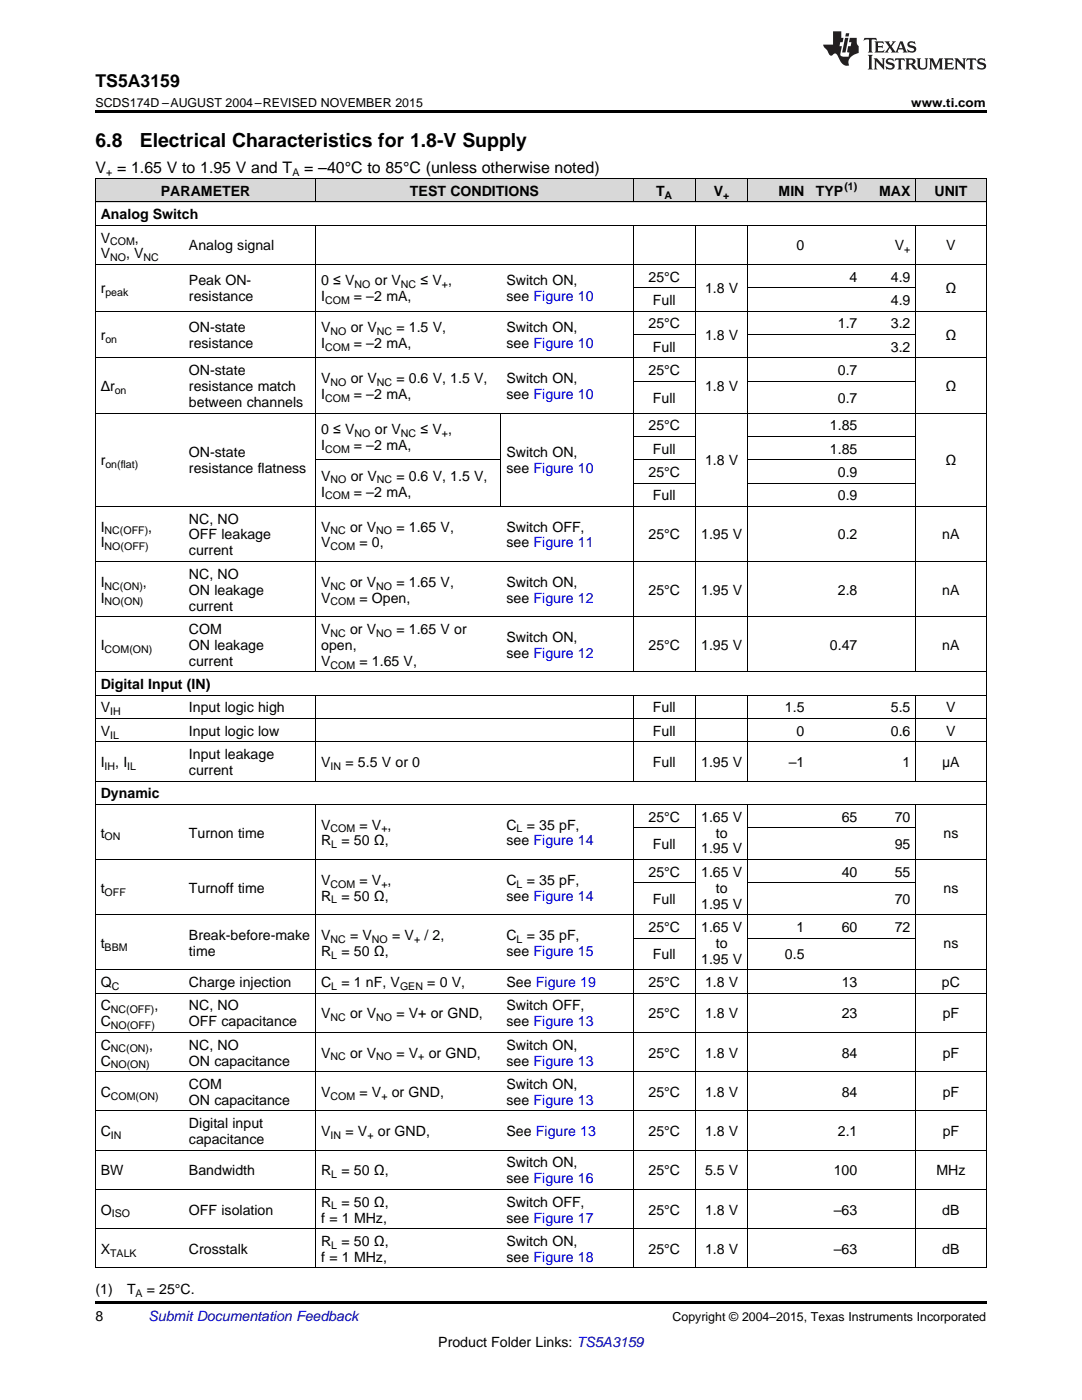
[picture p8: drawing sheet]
<svg xmlns="http://www.w3.org/2000/svg" width="216mm" height="279mm" viewBox="0 0 216 279" stroke-linecap="round" stroke-linejoin="round" font-family="sans-serif">
<defs><g id="words">
<g font-size="3.9">
<text x="19" y="29.3">6.8</text>
<text x="27.9" y="29.3">Electrical Characteristics for 1.8-V Supply</text>
</g>
<text font-size="3.5" x="19" y="17.3">TS5A3159</text>
<g font-size="3.2">
<text x="19" y="34.4">V = 1.65 V to 1.95 V and T</text>
<text x="60.7" y="34.4">= –40°C to 85°C (unless otherwise noted)</text>
</g>
<g font-size="2.8">
<text x="32.1" y="39.1">PARAMETER</text>
<text x="81.8" y="39.1">TEST CONDITIONS</text>
<text x="130.9" y="39.1">T</text>
<text x="142.5" y="39.1">V</text>
<text x="155.4" y="39.1">MIN</text>
<text x="162.8" y="39.1">TYP</text>
<text x="175.4" y="39.1">MAX</text>
<text x="186.5" y="39.1">UNIT</text>
<text x="20.1" y="43.7">Analog Switch</text>
<text x="20.1" y="48.4">V</text>
<text x="20.1" y="51.6">V</text>
<text x="25.1" y="51.6">, V</text>
<text x="26.9" y="48.4">,</text>
<text x="37.7" y="50">Analog signal</text>
<text x="159" y="50">0</text>
<text x="178.6" y="50">V</text>
<text x="188.8" y="50">V</text>
<text x="20.1" y="58.6">r</text>
<text x="37.7" y="57">Peak ON-</text>
<text x="64.1" y="57">0 ≤ V</text>
<text x="74.8" y="57">or V</text>
<text x="83.9" y="57">≤ V ,</text>
<text x="101.1" y="57">Switch ON,</text>
<text x="129.4" y="56.2">25°C</text>
<text x="140.7" y="58.6">1.8 V</text>
<text x="169.5" y="56.2">4</text>
<text x="177.8" y="56.2">4.9</text>
<text x="188.7" y="58.6">Ω</text>
<text x="37.7" y="60.1">resistance</text>
<text x="64.1" y="60.1">I</text>
<text x="70.6" y="60.1">= –2 mA,</text>
<text x="101.1" y="60.1">see Figure 10</text>
<text x="129.4" y="65.5">25°C</text>
<text x="130.3" y="60.9">Full</text>
<text x="167.2" y="65.5">1.7</text>
<text x="177.8" y="60.9">4.9</text>
<text x="177.8" y="65.5">3.2</text>
<text x="20.1" y="67.9">r</text>
<text x="37.7" y="66.3">ON-state</text>
<text x="37.7" y="69.5">resistance</text>
<text x="64.1" y="66.3">V</text>
<text x="64.1" y="69.5">I</text>
<text x="70" y="66.3">or V</text>
<text x="70.6" y="69.5">= –2 mA,</text>
<text x="79.1" y="66.3">= 1.5 V,</text>
<text x="101.1" y="66.3">Switch ON,</text>
<text x="101.1" y="69.5">see Figure 10</text>
<text x="130.3" y="70.2">Full</text>
<text x="140.7" y="67.9">1.8 V</text>
<text x="177.8" y="70.2">3.2</text>
<text x="188.7" y="67.9">Ω</text>
<text x="37.7" y="74.9">ON-state</text>
<text x="64.1" y="76.4">V</text>
<text x="70" y="76.4">or V</text>
<text x="79.1" y="76.4">= 0.6 V, 1.5 V,</text>
<text x="101.1" y="76.4">Switch ON,</text>
<text x="129.4" y="74.9">25°C</text>
<text x="167.2" y="74.9">0.7</text>
<text x="20.1" y="78">Δr</text>
<text x="37.7" y="78">resistance match</text>
<text x="37.7" y="81.2">between channels</text>
<text x="64.1" y="79.6">I</text>
<text x="70.6" y="79.6">= –2 mA,</text>
<text x="101.1" y="79.6">see Figure 10</text>
<text x="130.3" y="80.4">Full</text>
<text x="140.7" y="78">1.8 V</text>
<text x="167.2" y="80.4">0.7</text>
<text x="188.7" y="78">Ω</text>
<text x="64.1" y="86.6">0 ≤ V</text>
<text x="64.1" y="89.8">I</text>
<text x="70.6" y="89.8">= –2 mA,</text>
<text x="74.8" y="86.6">or V</text>
<text x="83.9" y="86.6">≤ V ,</text>
<text x="129.4" y="85.9">25°C</text>
<text x="165.6" y="85.9">1.85</text>
<text x="20.1" y="92.9">r</text>
<text x="37.7" y="91.3">ON-state</text>
<text x="37.7" y="94.4">resistance flatness</text>
<text x="64.1" y="95.9">V</text>
<text x="70" y="95.9">or V</text>
<text x="79.1" y="95.9">= 0.6 V, 1.5 V,</text>
<text x="101.1" y="91.3">Switch ON,</text>
<text x="101.1" y="94.4">see Figure 10</text>
<text x="129.4" y="95.2">25°C</text>
<text x="130.3" y="90.5">Full</text>
<text x="140.7" y="92.9">1.8 V</text>
<text x="165.6" y="90.5">1.85</text>
<text x="167.2" y="95.2">0.9</text>
<text x="188.7" y="92.9">Ω</text>
<text x="64.1" y="99.1">I</text>
<text x="70.6" y="99.1">= –2 mA,</text>
<text x="130.3" y="99.8">Full</text>
<text x="167.2" y="99.8">0.9</text>
<text x="20.1" y="106.1">I</text>
<text x="29.6" y="106.1">,</text>
<text x="37.7" y="104.5">NC, NO</text>
<text x="37.7" y="107.7">OFF leakage</text>
<text x="64.1" y="106.1">V</text>
<text x="69.8" y="106.1">or V</text>
<text x="79.1" y="106.1">= 1.65 V,</text>
<text x="101.1" y="106.1">Switch OFF,</text>
<text x="129.4" y="107.7">25°C</text>
<text x="139.9" y="107.7">1.95 V</text>
<text x="167.2" y="107.7">0.2</text>
<text x="188" y="107.7">nA</text>
<text x="20.1" y="109.3">I</text>
<text x="37.7" y="110.8">current</text>
<text x="64.1" y="109.3">V</text>
<text x="71.7" y="109.3">= 0,</text>
<text x="101.1" y="109.3">see Figure 11</text>
<text x="20.1" y="117.1">I</text>
<text x="28.5" y="117.1">,</text>
<text x="37.7" y="115.5">NC, NO</text>
<text x="37.7" y="118.7">ON leakage</text>
<text x="64.1" y="117.1">V</text>
<text x="69.8" y="117.1">or V</text>
<text x="79.1" y="117.1">= 1.65 V,</text>
<text x="101.1" y="117.1">Switch ON,</text>
<text x="129.4" y="118.7">25°C</text>
<text x="139.9" y="118.7">1.95 V</text>
<text x="167.2" y="118.7">2.8</text>
<text x="188" y="118.7">nA</text>
<text x="20.1" y="120.3">I</text>
<text x="37.7" y="121.8">current</text>
<text x="64.1" y="120.3">V</text>
<text x="71.7" y="120.3">= Open,</text>
<text x="101.1" y="120.3">see Figure 12</text>
<text x="20.1" y="129.7">I</text>
<text x="37.7" y="126.5">COM</text>
<text x="37.7" y="129.7">ON leakage</text>
<text x="64.1" y="126.5">V</text>
<text x="64.1" y="129.7">open,</text>
<text x="69.8" y="126.5">or V</text>
<text x="79.1" y="126.5">= 1.65 V or</text>
<text x="101.1" y="128.1">Switch ON,</text>
<text x="101.1" y="131.3">see Figure 12</text>
<text x="129.4" y="129.7">25°C</text>
<text x="139.9" y="129.7">1.95 V</text>
<text x="165.6" y="129.7">0.47</text>
<text x="188" y="129.7">nA</text>
<text x="20.1" y="137.5">Digital Input (IN)</text>
<text x="37.7" y="132.9">current</text>
<text x="64.1" y="132.9">V</text>
<text x="71.7" y="132.9">= 1.65 V,</text>
<text x="20.1" y="142.2">V</text>
<text x="37.7" y="142.2">Input logic high</text>
<text x="130.3" y="142.2">Full</text>
<text x="156.6" y="142.2">1.5</text>
<text x="177.8" y="142.2">5.5</text>
<text x="188.8" y="142.2">V</text>
<text x="20.1" y="146.8">V</text>
<text x="37.7" y="146.8">Input logic low</text>
<text x="130.3" y="146.8">Full</text>
<text x="159" y="146.8">0</text>
<text x="177.8" y="146.8">0.6</text>
<text x="188.8" y="146.8">V</text>
<text x="20.1" y="153.1">I</text>
<text x="23" y="153.1">, I</text>
<text x="37.7" y="151.5">Input leakage</text>
<text x="37.7" y="154.7">current</text>
<text x="64.1" y="153.1">V</text>
<text x="68.9" y="153.1">= 5.5 V or 0</text>
<text x="130.3" y="153.1">Full</text>
<text x="139.9" y="153.1">1.95 V</text>
<text x="157.4" y="153.1">–1</text>
<text x="180.1" y="153.1">1</text>
<text x="188" y="153.1">μA</text>
<text x="20.1" y="159.3">Dynamic</text>
<text x="20.1" y="167.1">t</text>
<text x="37.7" y="167.1">Turnon time</text>
<text x="64.1" y="165.6">V</text>
<text x="71.7" y="165.6">= V ,</text>
<text x="101.1" y="165.6">C</text>
<text x="105.1" y="165.6">= 35 pF,</text>
<text x="129.4" y="164">25°C</text>
<text x="139.9" y="164">1.65 V</text>
<text x="142.8" y="167.1">to</text>
<text x="168" y="164">65</text>
<text x="178.5" y="164">70</text>
<text x="188.3" y="167.1">ns</text>
<text x="64.1" y="168.7">R</text>
<text x="68.1" y="168.7">= 50 Ω,</text>
<text x="101.1" y="168.7">see Figure 14</text>
<text x="130.3" y="169.5">Full</text>
<text x="139.9" y="170.3">1.95 V</text>
<text x="178.5" y="169.5">95</text>
<text x="20.1" y="178.2">t</text>
<text x="37.7" y="178.2">Turnoff time</text>
<text x="64.1" y="176.6">V</text>
<text x="64.1" y="179.7">R</text>
<text x="68.1" y="179.7">= 50 Ω,</text>
<text x="71.7" y="176.6">= V ,</text>
<text x="101.1" y="176.6">C</text>
<text x="101.1" y="179.7">see Figure 14</text>
<text x="105.1" y="176.6">= 35 pF,</text>
<text x="129.4" y="175">25°C</text>
<text x="139.9" y="175">1.65 V</text>
<text x="142.8" y="178.2">to</text>
<text x="168" y="175">40</text>
<text x="178.5" y="175">55</text>
<text x="188.3" y="178.2">ns</text>
<text x="129.4" y="186">25°C</text>
<text x="130.3" y="180.5">Full</text>
<text x="139.9" y="181.3">1.95 V</text>
<text x="139.9" y="186">1.65 V</text>
<text x="159" y="186">1</text>
<text x="168" y="186">60</text>
<text x="178.5" y="180.5">70</text>
<text x="178.5" y="186">72</text>
<text x="20.1" y="189.2">t</text>
<text x="37.7" y="187.6">Break-before-make</text>
<text x="37.7" y="190.7">time</text>
<text x="64.1" y="187.6">V</text>
<text x="64.1" y="190.7">R</text>
<text x="68.1" y="190.7">= 50 Ω,</text>
<text x="69.8" y="187.6">= V</text>
<text x="78.2" y="187.6">= V</text>
<text x="84.7" y="187.6">/ 2,</text>
<text x="101.1" y="187.6">C</text>
<text x="101.1" y="190.7">see Figure 15</text>
<text x="105.1" y="187.6">= 35 pF,</text>
<text x="130.3" y="191.5">Full</text>
<text x="142.8" y="189.2">to</text>
<text x="156.6" y="191.5">0.5</text>
<text x="188.3" y="189.2">ns</text>
<text x="20.1" y="197">Q</text>
<text x="37.7" y="197">Charge injection</text>
<text x="64.1" y="197">C</text>
<text x="68.1" y="197">= 1 nF, V</text>
<text x="85.3" y="197">= 0 V,</text>
<text x="101.1" y="197">See Figure 19</text>
<text x="129.4" y="197">25°C</text>
<text x="139.9" y="192.3">1.95 V</text>
<text x="140.7" y="197">1.8 V</text>
<text x="168" y="197">13</text>
<text x="188" y="197">pC</text>
<text x="20.1" y="201.6">C</text>
<text x="30.8" y="201.6">,</text>
<text x="37.7" y="201.6">NC, NO</text>
<text x="64.1" y="203.2">V</text>
<text x="69.8" y="203.2">or V</text>
<text x="79.1" y="203.2">= V+ or GND,</text>
<text x="101.1" y="201.6">Switch OFF,</text>
<text x="129.4" y="203.2">25°C</text>
<text x="140.7" y="203.2">1.8 V</text>
<text x="168" y="203.2">23</text>
<text x="188.1" y="203.2">pF</text>
<text x="20.1" y="204.8">C</text>
<text x="20.1" y="209.5">C</text>
<text x="29.8" y="209.5">,</text>
<text x="37.7" y="204.8">OFF capacitance</text>
<text x="37.7" y="209.5">NC, NO</text>
<text x="101.1" y="204.8">see Figure 13</text>
<text x="101.1" y="209.5">Switch ON,</text>
<text x="20.1" y="212.7">C</text>
<text x="37.7" y="212.7">ON capacitance</text>
<text x="64.1" y="211.1">V</text>
<text x="69.8" y="211.1">or V</text>
<text x="79.1" y="211.1">= V</text>
<text x="85.5" y="211.1">or GND,</text>
<text x="101.1" y="212.7">see Figure 13</text>
<text x="129.4" y="211.1">25°C</text>
<text x="140.7" y="211.1">1.8 V</text>
<text x="168" y="211.1">84</text>
<text x="188.1" y="211.1">pF</text>
<text x="20.1" y="218.9">C</text>
<text x="37.7" y="217.3">COM</text>
<text x="37.7" y="220.5">ON capacitance</text>
<text x="64.1" y="218.9">V</text>
<text x="71.7" y="218.9">= V</text>
<text x="78.2" y="218.9">or GND,</text>
<text x="101.1" y="217.3">Switch ON,</text>
<text x="101.1" y="220.5">see Figure 13</text>
<text x="129.4" y="218.9">25°C</text>
<text x="140.7" y="218.9">1.8 V</text>
<text x="168" y="218.9">84</text>
<text x="188.1" y="218.9">pF</text>
<text x="20.1" y="226.7">C</text>
<text x="37.7" y="225.1">Digital input</text>
<text x="64.1" y="226.7">V</text>
<text x="68.9" y="226.7">= V</text>
<text x="75.4" y="226.7">or GND,</text>
<text x="101.1" y="226.7">See Figure 13</text>
<text x="129.4" y="226.7">25°C</text>
<text x="140.7" y="226.7">1.8 V</text>
<text x="167.2" y="226.7">2.1</text>
<text x="188.1" y="226.7">pF</text>
<text x="37.7" y="228.3">capacitance</text>
<text x="101.1" y="233">Switch ON,</text>
<text x="20.1" y="234.6">BW</text>
<text x="37.7" y="234.6">Bandwidth</text>
<text x="64.1" y="234.6">R</text>
<text x="68.1" y="234.6">= 50 Ω,</text>
<text x="101.1" y="236.1">see Figure 16</text>
<text x="129.4" y="234.6">25°C</text>
<text x="140.7" y="234.6">5.5 V</text>
<text x="166.4" y="234.6">100</text>
<text x="186.9" y="234.6">MHz</text>
<text x="20.1" y="242.4">O</text>
<text x="37.7" y="242.4">OFF isolation</text>
<text x="64.1" y="240.8">R</text>
<text x="64.1" y="244">f = 1 MHz,</text>
<text x="68.1" y="240.8">= 50 Ω,</text>
<text x="101.1" y="240.8">Switch OFF,</text>
<text x="101.1" y="244">see Figure 17</text>
<text x="129.4" y="242.4">25°C</text>
<text x="140.7" y="242.4">1.8 V</text>
<text x="166.4" y="242.4">–63</text>
<text x="188" y="242.4">dB</text>
<text x="20.1" y="250.2">X</text>
<text x="37.7" y="250.2">Crosstalk</text>
<text x="64.1" y="248.6">R</text>
<text x="64.1" y="251.8">f = 1 MHz,</text>
<text x="68.1" y="248.6">= 50 Ω,</text>
<text x="101.1" y="248.6">Switch ON,</text>
<text x="101.1" y="251.8">see Figure 18</text>
<text x="129.4" y="250.2">25°C</text>
<text x="140.7" y="250.2">1.8 V</text>
<text x="166.4" y="250.2">–63</text>
<text x="188" y="250.2">dB</text>
<text x="19" y="258.2">(1)</text>
<text x="19" y="263.6">8</text>
<text x="25.4" y="258.2">T</text>
<text x="29.3" y="258.2">= 25°C.</text>
<text x="87.5" y="268.9">Product Folder Links: TS5A3159</text>
</g>
<text font-size="2.8" fill="#0000c8" x="29.6" y="263.6">Submit Documentation Feedback</text>
<g font-size="2.5">
<text x="19" y="21.4">SCDS174D –AUGUST 2004–REVISED NOVEMBER 2015</text>
<text x="181.8" y="21.4">www.ti.com</text>
<text x="134.2" y="263.6">Copyright © 2004–2015, Texas Instruments Incorporated</text>
</g>
<g font-size="2.1">
<text x="21.2" y="35.1">+</text>
<text x="58.3" y="35.1">A</text>
<text x="132.6" y="39.7">A</text>
<text x="144.3" y="39.7">+</text>
<text x="168.5" y="38">(1)</text>
<text x="22" y="49">COM</text>
<text x="22" y="52.1">NO</text>
<text x="28.6" y="52.1">NC</text>
<text x="180.4" y="50.6">+</text>
<text x="21" y="59.1">peak</text>
<text x="70.8" y="57.5">NO</text>
<text x="80" y="57.5">NC</text>
<text x="88.2" y="57.5">+</text>
<text x="64.9" y="60.7">COM</text>
<text x="21" y="68.4">on</text>
<text x="64.9" y="70">COM</text>
<text x="66" y="66.9">NO</text>
<text x="75.2" y="66.9">NC</text>
<text x="66" y="77">NO</text>
<text x="75.2" y="77">NC</text>
<text x="22.9" y="78.6">on</text>
<text x="64.9" y="80.2">COM</text>
<text x="70.8" y="87.2">NO</text>
<text x="80" y="87.2">NC</text>
<text x="88.2" y="87.2">+</text>
<text x="21" y="93.4">on(flat)</text>
<text x="64.9" y="90.3">COM</text>
<text x="64.9" y="99.7">COM</text>
<text x="66" y="96.5">NO</text>
<text x="75.2" y="96.5">NC</text>
<text x="20.9" y="106.6">NC(OFF)</text>
<text x="66" y="106.6">NC</text>
<text x="75.1" y="106.6">NO</text>
<text x="20.9" y="109.8">NO(OFF)</text>
<text x="66" y="109.8">COM</text>
<text x="20.9" y="117.7">NC(ON)</text>
<text x="66" y="117.7">NC</text>
<text x="75.1" y="117.7">NO</text>
<text x="20.9" y="120.8">NO(ON)</text>
<text x="66" y="120.8">COM</text>
<text x="20.9" y="130.2">COM(ON)</text>
<text x="66" y="127.1">NC</text>
<text x="75.1" y="127.1">NO</text>
<text x="66" y="133.4">COM</text>
<text x="22" y="142.7">IH</text>
<text x="22" y="147.4">IL</text>
<text x="20.9" y="153.6">IH</text>
<text x="25.4" y="153.6">IL</text>
<text x="66" y="153.6">IN</text>
<text x="20.9" y="167.7">ON</text>
<text x="66" y="166.1">COM</text>
<text x="76.1" y="166.1">+</text>
<text x="103.1" y="166.1">L</text>
<text x="66.1" y="169.3">L</text>
<text x="20.9" y="178.7">OFF</text>
<text x="66" y="177.1">COM</text>
<text x="76.1" y="177.1">+</text>
<text x="103.1" y="177.1">L</text>
<text x="66.1" y="180.3">L</text>
<text x="20.9" y="189.7">BBM</text>
<text x="66" y="188.1">NC</text>
<text x="66.1" y="191.3">L</text>
<text x="74.2" y="188.1">NO</text>
<text x="82.6" y="188.1">+</text>
<text x="103.1" y="188.1">L</text>
<text x="22.3" y="197.6">C</text>
<text x="66.1" y="197.6">L</text>
<text x="79.8" y="197.6">GEN</text>
<text x="22.1" y="202.2">NC(OFF)</text>
<text x="66" y="203.8">NC</text>
<text x="75.1" y="203.8">NO</text>
<text x="22.1" y="205.4">NO(OFF)</text>
<text x="22.1" y="210">NC(ON)</text>
<text x="22.1" y="213.2">NO(ON)</text>
<text x="66" y="211.6">NC</text>
<text x="75.1" y="211.6">NO</text>
<text x="83.5" y="211.6">+</text>
<text x="22.1" y="219.5">COM(ON)</text>
<text x="66" y="219.5">COM</text>
<text x="76.1" y="219.5">+</text>
<text x="22.1" y="227.3">IN</text>
<text x="66" y="227.3">IN</text>
<text x="73.3" y="227.3">+</text>
<text x="66.1" y="235.1">L</text>
<text x="22.3" y="243">ISO</text>
<text x="66.1" y="241.4">L</text>
<text x="22" y="250.8">TALK</text>
<text x="66.1" y="249.2">L</text>
<text x="27" y="258.8">A</text>
</g>
</g></defs>
<g fill="#d8d8d8">
<path d="M19 35.7h17.7v4.7h-17.7z"/>
<path d="M36.7 35.7h26.3v4.7h-26.3z"/>
<path d="M63 35.7h37v4.7h-37z"/>
<path d="M100 35.7h26.4v4.7h-26.4z"/>
<path d="M126.4 35.7h12.3v4.7h-12.3z"/>
<path d="M138.7 35.7h10.6v4.7h-10.6z"/>
<path d="M149.3 35.7h12.3v4.7h-12.3z"/>
<path d="M161.6 35.7h10.6v4.7h-10.6z"/>
<path d="M172.2 35.7h10.5v4.7h-10.5z"/>
<path d="M182.7 35.7h14.1v4.7h-14.1z"/>
</g>
<path d="M19 22h177.8v.5h-177.8zM19 259.7h177.8v.5h-177.8z" fill="#000"/>
<g fill="none" stroke="#000" stroke-width=".2">
<path d="M19 35.6h177.8M19.1 35.7v217.4M63 35.7v4.7M126.3 35.7v4.7M138.7 35.7v4.7M149.2 35.7v4.7M182.7 35.7v4.7M196.8 35.7v217.4M19 52.8h177.8M19 45h177.8M19 40.3h177.8M63 45v89.1"/>
<path d="M126.3 45v89.1M126.4 57.4h12.3M138.7 45v89.1M149.2 45v89.1M149.3 57.4h33.4M182.7 45v89.1M19 71.4h177.8M19 62.1h177.8M126.4 76.1h12.3M126.4 66.8h12.3M149.3 76.1h33.4M149.3 66.8h33.4"/>
<path d="M19 82.4h177.8M63 91.7h37M100 82.4v18.7M126.4 96.4h12.3M126.4 91.7h12.3M126.4 87.1h12.3M149.3 96.4h33.4M149.3 91.7h33.4M149.3 87.1h33.4M19 112.1h177.8M19 101.1h177.8M19 138.7h177.8"/>
<path d="M19 134.1h177.8M19 123.1h177.8M63 138.7v17.2M126.3 138.7v17.2M138.7 138.7v17.2M149.2 138.7v17.2M182.7 138.7v17.2M19 155.9h177.8M19 148h177.8M19 143.4h177.8M19 171.5h177.8M19 160.5h177.8"/>
<path d="M63 160.5v92.6M126.3 160.5v92.6M126.4 176.2h12.3M126.4 165.2h12.3M138.7 160.5v92.6M149.2 160.5v92.6M149.3 176.2h33.4M149.3 165.2h33.4M182.7 160.5v92.6M19 198.2h177.8M19 193.6h177.8M19 182.5h177.8"/>
<path d="M126.4 187.2h12.3M149.3 187.2h33.4M19 213.9h177.8M19 206h177.8M19 237.4h177.8M19 229.5h177.8M19 221.7h177.8M19 253h177.8M19 245.2h177.8"/>
</g>
<g fill="#231f20">
<path d="M172.5 7.6l-.1 .5 .4-.2h.6v.1v2.1l-.2 .4h.9l-.2-.4v-2.1l.1-.1h.5l.5 .2-.2-.5zM174.5 8.3l.2 .3v1.5l-.2 .4h1.8l.2-.6a1.04 1.04 0 0 1-1.3 .2v-.7h.6l.3 .2v-.6l-.3 .2h-.6v-.6l.8-.1 .4 .3-.2-.5zM176.5 8.3l.9 1.1-.9 1.1h.8l-.2-.2 .4-.7 .5 .7-.2 .2h1.5l-.2-.2 .2-.4h.9l.1 .4-.2 .2h1l-.3-.3-.7-1.9h-.5l-.9 2-.8-1 .9-1h-.8l.1 .3-.4 .5-.3-.6 .1-.2zM179.7 8.6l.4 1h-.7zM181.3 8.4a.63 .63 0 0 0-.2 .7 .63 .63 0 0 0 .6 .4l.6 .2 .1 .2a.75 .75 0 0 1-.7 .4 .75 .75 0 0 1-.6-.5l.1 .7 .1-.1a1.11 1.11 0 0 0 1.5-.6 1.13 1.13 0 0 0-1.2-.8l-.1-.4a1.04 1.04 0 0 1 1.2 .2l-.2-.5-.2 .1-.4-.2zM173.2 10.9l.2 .4v2.2l-.2 .4h1l-.3-.4v-2.2l.3-.4zM174.3 11.6l.3 .4v1.5l-.3 .4h.8l-.2-.4v-1.3l1.5 1.7v-1.9l.2-.4h-.7l.2 .4v.9l-1.1-1.3zM177 11.8a.62 .62 0 0 0-.2 .7 .62 .62 0 0 0 .6 .4l.6 .1 .1 .3a.76 .76 0 0 1-.7 .3 .76 .76 0 0 1-.7-.4l.2 .7 .1-.1a1.11 1.11 0 0 0 1.5-.6 1.13 1.13 0 0 0-1.2-.8l-.1-.4a1.04 1.04 0 0 1 1.2 .2l-.2-.6-.2 .1-.5-.1zM178.7 11.6l-.2 .6a.61 .61 0 0 1 .8-.3v1.6l-.2 .4h.9l-.2-.4v-1.6a.63 .63 0 0 1 .7 .3l-.1-.6zM180.6 11.6l.3 .4v1.5l-.3 .4h1l-.2-.2-.1-.8 .6 .2a.76 .76 0 0 0 1.2 .7l-1-1a.58 .58 0 0 0 .6-.5 .58 .58 0 0 0-.5-.6zM181.4 11.9h.1a.45 .45 0 0 1 .5 .1 .45 .45 0 0 1 .1 .5l-.8 .2zM182.9 11.6l.2 .2a2.17 2.17 0 0 0 .3 1.9 .99 .99 0 0 0 1.6-.6v-1.1l.2-.4h-.7l.2 .2a1.92 1.92 0 0 1-.2 1.8 .6 .6 0 0 1-.9-.5v-1.1l.2-.4zM185.4 11.6l.2 .4v1.5l-.2 .4h.7l-.2-.4v-1.4l.8 1.8 .8-1.8v1.4l-.2 .4h.9l-.2-.4v-1.5l.2-.4h-.8l-.6 1.5-.6-1.5zM188.4 11.6l.2 .4v1.5l-.2 .4h1.8l.1-.6a1.04 1.04 0 0 1-1.2 .1v-.6h.5l.4 .2v-.6l-.4 .2h-.5v-.7h.8l.3 .3-.1-.6zM190.5 11.6l.2 .4v1.5l-.2 .4h.7l-.2-.4v-1.3l1.5 1.7v-1.9l.2-.4h-.7l.2 .4v.9l-1.1-1.3zM192.9 11.6l-.1 .6a.61 .61 0 0 1 .7-.3l.1 1.6-.3 .4h1l-.3-.4 .1-1.6a.63 .63 0 0 1 .7 .3l-.1-.6zM195.2 11.8a.62 .62 0 0 0-.2 .7 .62 .62 0 0 0 .6 .4l.6 .1 .1 .3a.76 .76 0 0 1-.7 .3 .76 .76 0 0 1-.6-.4l.1 .7 .1-.1a1.11 1.11 0 0 0 1.6-.6 1.13 1.13 0 0 0-1.3-.8l-.1-.4a1.04 1.04 0 0 1 1.2 .2l-.1-.6-.2 .1-.5-.1z"/>
<path d="M166.2 6.3v2.6h-1.9v.4l.8 .9a.91 .91 0 0 0 1 .8 .56 .56 0 0 1 .5-.3 .56 .56 0 0 1 .5 .3l.4 .8a1.53 1.53 0 0 0 1.9 1.2 1.54 1.54 0 0 1 1-2.1l.9-.3v-1.4a1.52 1.52 0 0 1-.4-1.6h-1.3l-.2 .8h.5l-.2 .8h-.5l-.1 1v.2l.4 .1-.2 .8a1.93 1.93 0 0 1-1.6-.3l.3-1.8h-.5l.2-.8h.4l.2-.8h-.4v-1.3zM168.6 7.6l-.6 2.9h.7l.6-2.9zM168.8 6.6l-.1 .7h.6l.2-.7z"/>
</g>
<use href="#words"/>
</svg>
